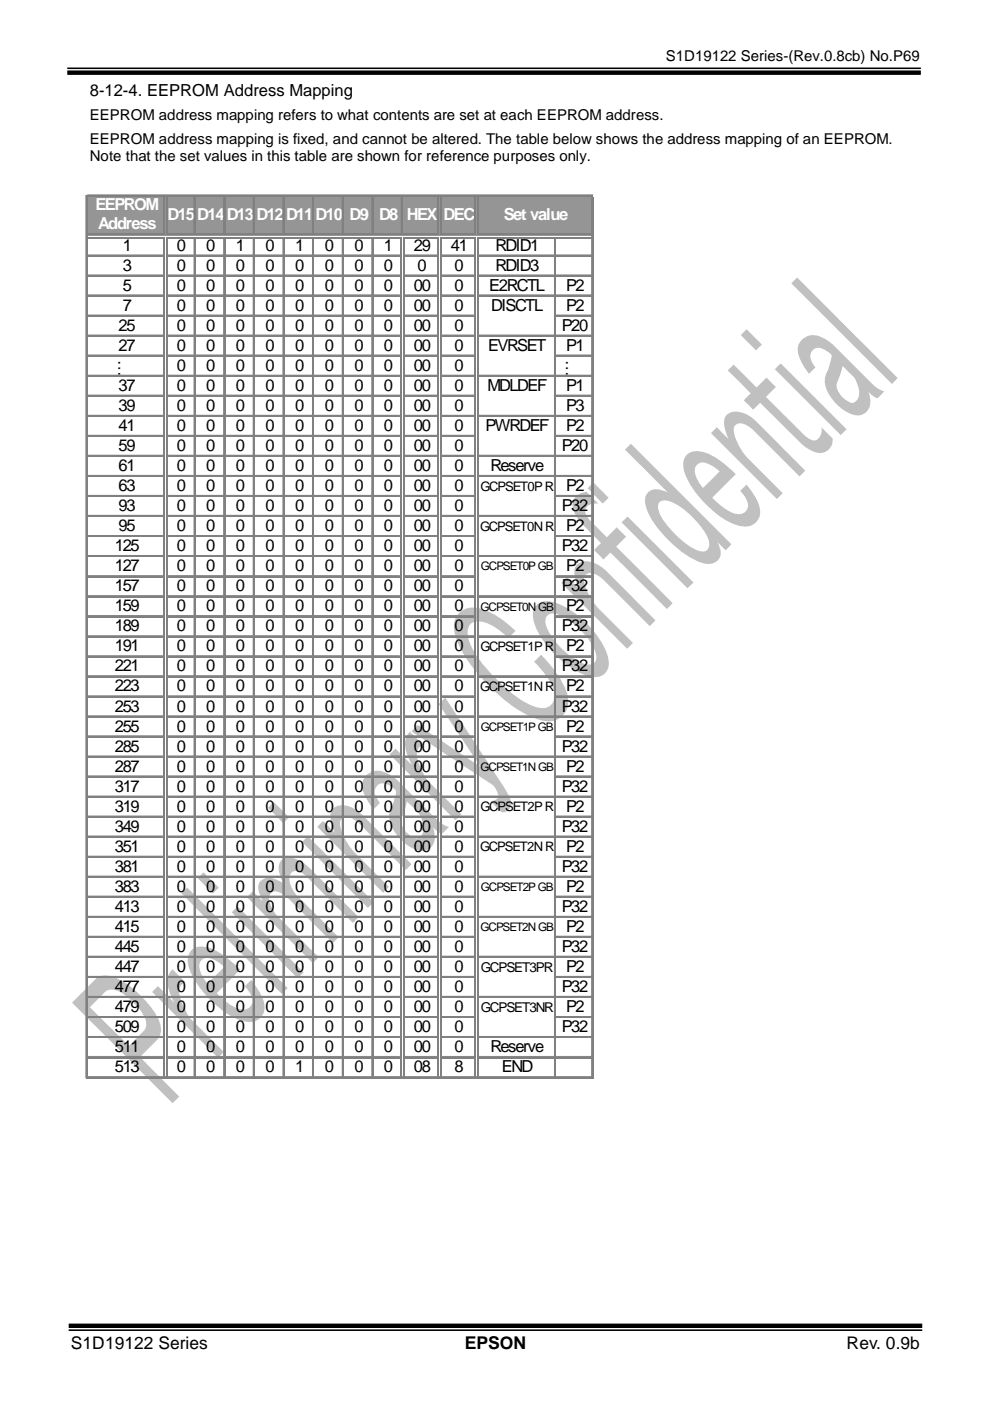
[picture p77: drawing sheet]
<svg xmlns="http://www.w3.org/2000/svg" width="210mm" height="297mm" viewBox="0 0 210 297" stroke-linecap="round" stroke-linejoin="round" font-family="sans-serif">
<defs><g id="words">
<g font-size="3.7">
<text x="15" y="286">S1D19122 Series</text>
<text x="98.6" y="286">EPSON</text>
<text x="179.5" y="286">Rev. 0.9b</text>
</g>
<g font-size="3.5">
<text x="19" y="20.3">8-12-4. EEPROM Address Mapping</text>
<text x="26" y="53.1">1</text>
<text x="37.5" y="53.1">0</text>
<text x="43.7" y="53.1">0</text>
<text x="50" y="53.1">1</text>
<text x="56.3" y="53.1">0</text>
<text x="62.6" y="53.1">1</text>
<text x="68.9" y="53.1">0</text>
<text x="75.1" y="53.1">0</text>
<text x="81.4" y="53.1">1</text>
<text x="87.7" y="53.1">29</text>
<text x="95.6" y="53.1">41</text>
<text x="105" y="53.1">RDID1</text>
<text x="26" y="57.4">3</text>
<text x="37.5" y="57.4">0</text>
<text x="43.7" y="57.4">0</text>
<text x="50" y="57.4">0</text>
<text x="56.3" y="57.4">0</text>
<text x="62.6" y="57.4">0</text>
<text x="68.9" y="57.4">0</text>
<text x="75.1" y="57.4">0</text>
<text x="81.4" y="57.4">0</text>
<text x="88.5" y="57.4">0</text>
<text x="96.4" y="57.4">0</text>
<text x="105" y="57.4">RDID3</text>
<text x="26" y="61.6">5</text>
<text x="26" y="65.9">7</text>
<text x="37.5" y="61.6">0</text>
<text x="37.5" y="65.9">0</text>
<text x="43.7" y="61.6">0</text>
<text x="43.7" y="65.9">0</text>
<text x="50" y="61.6">0</text>
<text x="50" y="65.9">0</text>
<text x="56.3" y="61.6">0</text>
<text x="56.3" y="65.9">0</text>
<text x="62.6" y="61.6">0</text>
<text x="62.6" y="65.9">0</text>
<text x="68.9" y="61.6">0</text>
<text x="68.9" y="65.9">0</text>
<text x="75.1" y="61.6">0</text>
<text x="75.1" y="65.9">0</text>
<text x="81.4" y="61.6">0</text>
<text x="81.4" y="65.9">0</text>
<text x="87.7" y="61.6">00</text>
<text x="87.7" y="65.9">00</text>
<text x="96.4" y="61.6">0</text>
<text x="96.4" y="65.9">0</text>
<text x="103.7" y="61.6">E2RCTL</text>
<text x="104.1" y="65.9">DISCTL</text>
<text x="120" y="61.6">P2</text>
<text x="120" y="65.9">P2</text>
<text x="25.1" y="70.1">25</text>
<text x="37.5" y="70.1">0</text>
<text x="43.7" y="70.1">0</text>
<text x="50" y="70.1">0</text>
<text x="56.3" y="70.1">0</text>
<text x="62.6" y="70.1">0</text>
<text x="68.9" y="70.1">0</text>
<text x="75.1" y="70.1">0</text>
<text x="81.4" y="70.1">0</text>
<text x="87.7" y="70.1">00</text>
<text x="96.4" y="70.1">0</text>
<text x="119.1" y="70.1">P20</text>
<text x="25.1" y="76.2" transform="rotate(90 25.1 76.2)">…</text>
<text x="25.1" y="74.4">27</text>
<text x="37.5" y="74.4">0</text>
<text x="43.7" y="74.4">0</text>
<text x="50" y="74.4">0</text>
<text x="56.3" y="74.4">0</text>
<text x="62.6" y="74.4">0</text>
<text x="68.9" y="74.4">0</text>
<text x="75.1" y="74.4">0</text>
<text x="81.4" y="74.4">0</text>
<text x="87.7" y="74.4">00</text>
<text x="96.4" y="74.4">0</text>
<text x="103.5" y="74.4">EVRSET</text>
<text x="120" y="74.4">P1</text>
<text x="120.1" y="76.2" transform="rotate(90 120.1 76.2)">…</text>
<text x="25.1" y="82.9">37</text>
<text x="37.5" y="78.6">0</text>
<text x="37.5" y="82.9">0</text>
<text x="43.7" y="78.6">0</text>
<text x="43.7" y="82.9">0</text>
<text x="50" y="78.6">0</text>
<text x="50" y="82.9">0</text>
<text x="56.3" y="78.6">0</text>
<text x="56.3" y="82.9">0</text>
<text x="62.6" y="78.6">0</text>
<text x="62.6" y="82.9">0</text>
<text x="68.9" y="78.6">0</text>
<text x="68.9" y="82.9">0</text>
<text x="75.1" y="78.6">0</text>
<text x="75.1" y="82.9">0</text>
<text x="81.4" y="78.6">0</text>
<text x="81.4" y="82.9">0</text>
<text x="87.7" y="78.6">00</text>
<text x="87.7" y="82.9">00</text>
<text x="96.4" y="78.6">0</text>
<text x="96.4" y="82.9">0</text>
<text x="103.3" y="82.9">MDLDEF</text>
<text x="120" y="82.9">P1</text>
<text x="25.1" y="87.1">39</text>
<text x="37.5" y="87.1">0</text>
<text x="43.7" y="87.1">0</text>
<text x="50" y="87.1">0</text>
<text x="56.3" y="87.1">0</text>
<text x="62.6" y="87.1">0</text>
<text x="68.9" y="87.1">0</text>
<text x="75.1" y="87.1">0</text>
<text x="81.4" y="87.1">0</text>
<text x="87.7" y="87.1">00</text>
<text x="96.4" y="87.1">0</text>
<text x="120" y="87.1">P3</text>
<text x="25.1" y="91.4">41</text>
<text x="25.1" y="95.6">59</text>
<text x="37.5" y="91.4">0</text>
<text x="37.5" y="95.6">0</text>
<text x="43.7" y="91.4">0</text>
<text x="43.7" y="95.6">0</text>
<text x="50" y="91.4">0</text>
<text x="50" y="95.6">0</text>
<text x="56.3" y="91.4">0</text>
<text x="56.3" y="95.6">0</text>
<text x="62.6" y="91.4">0</text>
<text x="62.6" y="95.6">0</text>
<text x="68.9" y="91.4">0</text>
<text x="68.9" y="95.6">0</text>
<text x="75.1" y="91.4">0</text>
<text x="75.1" y="95.6">0</text>
<text x="81.4" y="91.4">0</text>
<text x="81.4" y="95.6">0</text>
<text x="87.7" y="91.4">00</text>
<text x="87.7" y="95.6">00</text>
<text x="96.4" y="91.4">0</text>
<text x="96.4" y="95.6">0</text>
<text x="102.9" y="91.4">PWRDEF</text>
<text x="119.1" y="95.6">P20</text>
<text x="120" y="91.4">P2</text>
<text x="25.1" y="99.9">61</text>
<text x="37.5" y="99.9">0</text>
<text x="43.7" y="99.9">0</text>
<text x="50" y="99.9">0</text>
<text x="56.3" y="99.9">0</text>
<text x="62.6" y="99.9">0</text>
<text x="68.9" y="99.9">0</text>
<text x="75.1" y="99.9">0</text>
<text x="81.4" y="99.9">0</text>
<text x="87.7" y="99.9">00</text>
<text x="96.4" y="99.9">0</text>
<text x="104" y="99.9">Reserve</text>
<text x="25.1" y="104.1">63</text>
<text x="37.5" y="104.1">0</text>
<text x="43.7" y="104.1">0</text>
<text x="50" y="104.1">0</text>
<text x="56.3" y="104.1">0</text>
<text x="62.6" y="104.1">0</text>
<text x="68.9" y="104.1">0</text>
<text x="75.1" y="104.1">0</text>
<text x="81.4" y="104.1">0</text>
<text x="87.7" y="104.1">00</text>
<text x="96.4" y="104.1">0</text>
<text x="120" y="104.1">P2</text>
<text x="25.1" y="112.6">95</text>
<text x="25.1" y="108.4">93</text>
<text x="37.5" y="108.4">0</text>
<text x="37.5" y="112.6">0</text>
<text x="43.7" y="108.4">0</text>
<text x="43.7" y="112.6">0</text>
<text x="50" y="108.4">0</text>
<text x="50" y="112.6">0</text>
<text x="56.3" y="108.4">0</text>
<text x="56.3" y="112.6">0</text>
<text x="62.6" y="108.4">0</text>
<text x="62.6" y="112.6">0</text>
<text x="68.9" y="108.4">0</text>
<text x="68.9" y="112.6">0</text>
<text x="75.1" y="108.4">0</text>
<text x="75.1" y="112.6">0</text>
<text x="81.4" y="108.4">0</text>
<text x="81.4" y="112.6">0</text>
<text x="87.7" y="108.4">00</text>
<text x="87.7" y="112.6">00</text>
<text x="96.4" y="108.4">0</text>
<text x="96.4" y="112.6">0</text>
<text x="119.1" y="108.4">P32</text>
<text x="120" y="112.6">P2</text>
<text x="24.3" y="116.9">125</text>
<text x="37.5" y="116.9">0</text>
<text x="43.7" y="116.9">0</text>
<text x="50" y="116.9">0</text>
<text x="56.3" y="116.9">0</text>
<text x="62.6" y="116.9">0</text>
<text x="68.9" y="116.9">0</text>
<text x="75.1" y="116.9">0</text>
<text x="81.4" y="116.9">0</text>
<text x="87.7" y="116.9">00</text>
<text x="96.4" y="116.9">0</text>
<text x="119.1" y="116.9">P32</text>
<text x="24.3" y="121.1">127</text>
<text x="24.3" y="125.3">157</text>
<text x="37.5" y="121.1">0</text>
<text x="37.5" y="125.3">0</text>
<text x="43.7" y="121.1">0</text>
<text x="43.7" y="125.3">0</text>
<text x="50" y="121.1">0</text>
<text x="50" y="125.3">0</text>
<text x="56.3" y="121.1">0</text>
<text x="56.3" y="125.3">0</text>
<text x="62.6" y="121.1">0</text>
<text x="62.6" y="125.3">0</text>
<text x="68.9" y="121.1">0</text>
<text x="68.9" y="125.3">0</text>
<text x="75.1" y="121.1">0</text>
<text x="75.1" y="125.3">0</text>
<text x="81.4" y="121.1">0</text>
<text x="81.4" y="125.3">0</text>
<text x="87.7" y="121.1">00</text>
<text x="87.7" y="125.3">00</text>
<text x="96.4" y="121.1">0</text>
<text x="96.4" y="125.3">0</text>
<text x="119.1" y="125.3">P32</text>
<text x="120" y="121.1">P2</text>
<text x="24.3" y="129.6">159</text>
<text x="37.5" y="129.6">0</text>
<text x="43.7" y="129.6">0</text>
<text x="50" y="129.6">0</text>
<text x="56.3" y="129.6">0</text>
<text x="62.6" y="129.6">0</text>
<text x="68.9" y="129.6">0</text>
<text x="75.1" y="129.6">0</text>
<text x="81.4" y="129.6">0</text>
<text x="87.7" y="129.6">00</text>
<text x="96.4" y="129.6">0</text>
<text x="120" y="129.6">P2</text>
<text x="24.3" y="133.9">189</text>
<text x="37.5" y="133.9">0</text>
<text x="43.7" y="133.9">0</text>
<text x="50" y="133.9">0</text>
<text x="56.3" y="133.9">0</text>
<text x="62.6" y="133.9">0</text>
<text x="68.9" y="133.9">0</text>
<text x="75.1" y="133.9">0</text>
<text x="81.4" y="133.9">0</text>
<text x="87.7" y="133.9">00</text>
<text x="96.4" y="133.9">0</text>
<text x="119.1" y="133.9">P32</text>
<text x="24.3" y="138.1">191</text>
<text x="24.3" y="142.4">221</text>
<text x="37.5" y="138.1">0</text>
<text x="37.5" y="142.4">0</text>
<text x="43.7" y="138.1">0</text>
<text x="43.7" y="142.4">0</text>
<text x="50" y="138.1">0</text>
<text x="50" y="142.4">0</text>
<text x="56.3" y="138.1">0</text>
<text x="56.3" y="142.4">0</text>
<text x="62.6" y="138.1">0</text>
<text x="62.6" y="142.4">0</text>
<text x="68.9" y="138.1">0</text>
<text x="68.9" y="142.4">0</text>
<text x="75.1" y="138.1">0</text>
<text x="75.1" y="142.4">0</text>
<text x="81.4" y="138.1">0</text>
<text x="81.4" y="142.4">0</text>
<text x="87.7" y="138.1">00</text>
<text x="87.7" y="142.4">00</text>
<text x="96.4" y="138.1">0</text>
<text x="96.4" y="142.4">0</text>
<text x="119.1" y="142.4">P32</text>
<text x="120" y="138.1">P2</text>
<text x="24.3" y="146.6">223</text>
<text x="37.5" y="146.6">0</text>
<text x="43.7" y="146.6">0</text>
<text x="50" y="146.6">0</text>
<text x="56.3" y="146.6">0</text>
<text x="62.6" y="146.6">0</text>
<text x="68.9" y="146.6">0</text>
<text x="75.1" y="146.6">0</text>
<text x="81.4" y="146.6">0</text>
<text x="87.7" y="146.6">00</text>
<text x="96.4" y="146.6">0</text>
<text x="120" y="146.6">P2</text>
<text x="24.3" y="155.1">255</text>
<text x="24.3" y="150.9">253</text>
<text x="37.5" y="150.9">0</text>
<text x="37.5" y="155.1">0</text>
<text x="43.7" y="150.9">0</text>
<text x="43.7" y="155.1">0</text>
<text x="50" y="150.9">0</text>
<text x="50" y="155.1">0</text>
<text x="56.3" y="150.9">0</text>
<text x="56.3" y="155.1">0</text>
<text x="62.6" y="150.9">0</text>
<text x="62.6" y="155.1">0</text>
<text x="68.9" y="150.9">0</text>
<text x="68.9" y="155.1">0</text>
<text x="75.1" y="150.9">0</text>
<text x="75.1" y="155.1">0</text>
<text x="81.4" y="150.9">0</text>
<text x="81.4" y="155.1">0</text>
<text x="87.7" y="150.9">00</text>
<text x="87.7" y="155.1">00</text>
<text x="96.4" y="150.9">0</text>
<text x="96.4" y="155.1">0</text>
<text x="119.1" y="150.9">P32</text>
<text x="120" y="155.1">P2</text>
<text x="24.3" y="159.3">285</text>
<text x="37.5" y="159.3">0</text>
<text x="43.7" y="159.3">0</text>
<text x="50" y="159.3">0</text>
<text x="56.3" y="159.3">0</text>
<text x="62.6" y="159.3">0</text>
<text x="68.9" y="159.3">0</text>
<text x="75.1" y="159.3">0</text>
<text x="81.4" y="159.3">0</text>
<text x="87.7" y="159.3">00</text>
<text x="96.4" y="159.3">0</text>
<text x="119.1" y="159.3">P32</text>
<text x="24.3" y="163.6">287</text>
<text x="24.3" y="167.9">317</text>
<text x="37.5" y="163.6">0</text>
<text x="37.5" y="167.9">0</text>
<text x="43.7" y="163.6">0</text>
<text x="43.7" y="167.9">0</text>
<text x="50" y="163.6">0</text>
<text x="50" y="167.9">0</text>
<text x="56.3" y="163.6">0</text>
<text x="56.3" y="167.9">0</text>
<text x="62.6" y="163.6">0</text>
<text x="62.6" y="167.9">0</text>
<text x="68.9" y="163.6">0</text>
<text x="68.9" y="167.9">0</text>
<text x="75.1" y="163.6">0</text>
<text x="75.1" y="167.9">0</text>
<text x="81.4" y="163.6">0</text>
<text x="81.4" y="167.9">0</text>
<text x="87.7" y="163.6">00</text>
<text x="87.7" y="167.9">00</text>
<text x="96.4" y="163.6">0</text>
<text x="96.4" y="167.9">0</text>
<text x="119.1" y="167.9">P32</text>
<text x="120" y="163.6">P2</text>
<text x="24.3" y="172.1">319</text>
<text x="37.5" y="172.1">0</text>
<text x="43.7" y="172.1">0</text>
<text x="50" y="172.1">0</text>
<text x="56.3" y="172.1">0</text>
<text x="62.6" y="172.1">0</text>
<text x="68.9" y="172.1">0</text>
<text x="75.1" y="172.1">0</text>
<text x="81.4" y="172.1">0</text>
<text x="87.7" y="172.1">00</text>
<text x="96.4" y="172.1">0</text>
<text x="120" y="172.1">P2</text>
<text x="24.3" y="176.4">349</text>
<text x="37.5" y="176.4">0</text>
<text x="43.7" y="176.4">0</text>
<text x="50" y="176.4">0</text>
<text x="56.3" y="176.4">0</text>
<text x="62.6" y="176.4">0</text>
<text x="68.9" y="176.4">0</text>
<text x="75.1" y="176.4">0</text>
<text x="81.4" y="176.4">0</text>
<text x="87.7" y="176.4">00</text>
<text x="96.4" y="176.4">0</text>
<text x="119.1" y="176.4">P32</text>
<text x="24.3" y="180.6">351</text>
<text x="24.3" y="184.9">381</text>
<text x="37.5" y="180.6">0</text>
<text x="37.5" y="184.9">0</text>
<text x="43.7" y="180.6">0</text>
<text x="43.7" y="184.9">0</text>
<text x="50" y="180.6">0</text>
<text x="50" y="184.9">0</text>
<text x="56.3" y="180.6">0</text>
<text x="56.3" y="184.9">0</text>
<text x="62.6" y="180.6">0</text>
<text x="62.6" y="184.9">0</text>
<text x="68.9" y="180.6">0</text>
<text x="68.9" y="184.9">0</text>
<text x="75.1" y="180.6">0</text>
<text x="75.1" y="184.9">0</text>
<text x="81.4" y="180.6">0</text>
<text x="81.4" y="184.9">0</text>
<text x="87.7" y="180.6">00</text>
<text x="87.7" y="184.9">00</text>
<text x="96.4" y="180.6">0</text>
<text x="96.4" y="184.9">0</text>
<text x="119.1" y="184.9">P32</text>
<text x="120" y="180.6">P2</text>
<text x="24.3" y="189.1">383</text>
<text x="37.5" y="189.1">0</text>
<text x="43.7" y="189.1">0</text>
<text x="50" y="189.1">0</text>
<text x="56.3" y="189.1">0</text>
<text x="62.6" y="189.1">0</text>
<text x="68.9" y="189.1">0</text>
<text x="75.1" y="189.1">0</text>
<text x="81.4" y="189.1">0</text>
<text x="87.7" y="189.1">00</text>
<text x="96.4" y="189.1">0</text>
<text x="120" y="189.1">P2</text>
<text x="24.3" y="197.6">415</text>
<text x="24.3" y="193.3">413</text>
<text x="37.5" y="193.3">0</text>
<text x="37.5" y="197.6">0</text>
<text x="43.7" y="193.3">0</text>
<text x="43.7" y="197.6">0</text>
<text x="50" y="193.3">0</text>
<text x="50" y="197.6">0</text>
<text x="56.3" y="193.3">0</text>
<text x="56.3" y="197.6">0</text>
<text x="62.6" y="193.3">0</text>
<text x="62.6" y="197.6">0</text>
<text x="68.9" y="193.3">0</text>
<text x="68.9" y="197.6">0</text>
<text x="75.1" y="193.3">0</text>
<text x="75.1" y="197.6">0</text>
<text x="81.4" y="193.3">0</text>
<text x="81.4" y="197.6">0</text>
<text x="87.7" y="193.3">00</text>
<text x="87.7" y="197.6">00</text>
<text x="96.4" y="193.3">0</text>
<text x="96.4" y="197.6">0</text>
<text x="119.1" y="193.3">P32</text>
<text x="120" y="197.6">P2</text>
<text x="24.3" y="201.8">445</text>
<text x="37.5" y="201.8">0</text>
<text x="43.7" y="201.8">0</text>
<text x="50" y="201.8">0</text>
<text x="56.3" y="201.8">0</text>
<text x="62.6" y="201.8">0</text>
<text x="68.9" y="201.8">0</text>
<text x="75.1" y="201.8">0</text>
<text x="81.4" y="201.8">0</text>
<text x="87.7" y="201.8">00</text>
<text x="96.4" y="201.8">0</text>
<text x="119.1" y="201.8">P32</text>
<text x="24.3" y="206.1">447</text>
<text x="37.5" y="206.1">0</text>
<text x="43.7" y="206.1">0</text>
<text x="50" y="206.1">0</text>
<text x="56.3" y="206.1">0</text>
<text x="62.6" y="206.1">0</text>
<text x="68.9" y="206.1">0</text>
<text x="75.1" y="206.1">0</text>
<text x="81.4" y="206.1">0</text>
<text x="87.7" y="206.1">00</text>
<text x="96.4" y="206.1">0</text>
<text x="120" y="206.1">P2</text>
<text x="24.3" y="214.6">479</text>
<text x="24.3" y="210.4">477</text>
<text x="37.5" y="210.4">0</text>
<text x="37.5" y="214.6">0</text>
<text x="43.7" y="210.4">0</text>
<text x="43.7" y="214.6">0</text>
<text x="50" y="210.4">0</text>
<text x="50" y="214.6">0</text>
<text x="56.3" y="210.4">0</text>
<text x="56.3" y="214.6">0</text>
<text x="62.6" y="210.4">0</text>
<text x="62.6" y="214.6">0</text>
<text x="68.9" y="210.4">0</text>
<text x="68.9" y="214.6">0</text>
<text x="75.1" y="210.4">0</text>
<text x="75.1" y="214.6">0</text>
<text x="81.4" y="210.4">0</text>
<text x="81.4" y="214.6">0</text>
<text x="87.7" y="210.4">00</text>
<text x="87.7" y="214.6">00</text>
<text x="96.4" y="210.4">0</text>
<text x="96.4" y="214.6">0</text>
<text x="119.1" y="210.4">P32</text>
<text x="120" y="214.6">P2</text>
<text x="24.3" y="218.8">509</text>
<text x="37.5" y="218.8">0</text>
<text x="43.7" y="218.8">0</text>
<text x="50" y="218.8">0</text>
<text x="56.3" y="218.8">0</text>
<text x="62.6" y="218.8">0</text>
<text x="68.9" y="218.8">0</text>
<text x="75.1" y="218.8">0</text>
<text x="81.4" y="218.8">0</text>
<text x="87.7" y="218.8">00</text>
<text x="96.4" y="218.8">0</text>
<text x="119.1" y="218.8">P32</text>
<text x="24.3" y="223.1">511</text>
<text x="24.3" y="227.3">513</text>
<text x="37.5" y="223.1">0</text>
<text x="37.5" y="227.3">0</text>
<text x="43.7" y="223.1">0</text>
<text x="43.7" y="227.3">0</text>
<text x="50" y="223.1">0</text>
<text x="50" y="227.3">0</text>
<text x="56.3" y="223.1">0</text>
<text x="56.3" y="227.3">0</text>
<text x="62.6" y="223.1">0</text>
<text x="62.6" y="227.3">1</text>
<text x="68.9" y="223.1">0</text>
<text x="68.9" y="227.3">0</text>
<text x="75.1" y="223.1">0</text>
<text x="75.1" y="227.3">0</text>
<text x="81.4" y="223.1">0</text>
<text x="81.4" y="227.3">0</text>
<text x="87.7" y="223.1">00</text>
<text x="87.7" y="227.3">08</text>
<text x="96.4" y="223.1">0</text>
<text x="96.4" y="227.3">8</text>
<text x="104" y="223.1">Reserve</text>
<text x="106.4" y="227.3">END</text>
</g>
<g font-size="3.5" fill="#fff">
<text x="20.2" y="44.6">EEPROM</text>
<text x="35.5" y="46.6">D15</text>
<text x="41.8" y="46.6">D14</text>
<text x="48.1" y="46.6">D13</text>
<text x="54.4" y="46.6">D12D11D10 D9 D8 HEX</text>
<text x="94.1" y="46.6">DEC</text>
<text x="106.8" y="46.6">Set value</text>
<text x="20.8" y="48.5">Address</text>
</g>
<g font-size="3.2">
<text x="141.2" y="13">S1D19122 Series-(Rev.0.8cb) No.P69</text>
<text x="19" y="25.4">EEPROM address mapping refers to what contents are set at each EEPROM address.</text>
<text x="19" y="30.5">EEPROM address mapping is fixed, and cannot be altered. The table below shows the address mapping of an EEPROM.</text>
<text x="19" y="34.2">Note that the set values in this table are shown for reference purposes only.</text>
</g>
<g font-size="2.9">
<text x="101.9" y="206.1">GCPSET3PR</text>
<text x="101.9" y="214.6">GCPSET3NR</text>
</g>
<g font-size="2.8">
<text x="101.9" y="104.1">GCPSET0P R</text>
<text x="101.8" y="112.5">GCPSET0N R</text>
<text x="101.9" y="138">GCPSET1P R</text>
<text x="101.8" y="146.5">GCPSET1N R</text>
<text x="101.9" y="172">GCPSET2P R</text>
<text x="101.8" y="180.5">GCPSET2N R</text>
</g>
<g font-size="2.5">
<text x="101.9" y="120.9">GCPSET0P GB</text>
<text x="101.9" y="129.5">GCPSET0N GB</text>
<text x="101.9" y="154.9">GCPSET1P GB</text>
<text x="101.9" y="163.4">GCPSET1N GB</text>
<text x="101.9" y="188.9">GCPSET2P GB</text>
<text x="101.9" y="197.4">GCPSET2N GB</text>
</g>
</g></defs>
<g fill="#c0c0c0">
<path d="M20.2 207.6a4 4 0 0 1 4.6-.2 20.5 20.5 0 0 1 9 9.3 3.5 3.5 0 0 1-1.1 4.4l-3 3 8.3 8.4-1.4 1.4-21.3-21.3zM19 213.5l8.3 8.2 2.7-2.7a2.67 2.67 0 0 0 .4-3.8 12.9 12.9 0 0 0-6.1-5.3 2.21 2.21 0 0 0-2.5 .9z" fill-rule="evenodd"/>
<path d="M36.6 205.5l2.7 2.7a2.26 2.26 0 0 0-1.1 3.2 13.4 13.4 0 0 0 4.3 6.7l5 5-1.3 1.2-13.9-14 1.2-1.2 3.5 3.5a11.3 11.3 0 0 1-1.5-4.8 3.4 3.4 0 0 1 1.1-2.3z" fill-rule="evenodd"/>
<path d="M40.6 201.4a4.2 4.2 0 0 1 4.7-.1 21.4 21.4 0 0 1 5.6 4.3l-5 5a9.8 9.8 0 0 0 5.6 3.4 2.01 2.01 0 0 0 1.9-1.1 2.01 2.01 0 0 0-.3-2.2l-1.2-1.6 1.4-1.3a10.2 10.2 0 0 1 2.8 6.1 3.3 3.3 0 0 1-4.4 2.6 19.6 19.6 0 0 1-10.2-8.3 8 8 0 0 1-1.6-5.3l.4-1.1zM42.7 203.6a3.3 3.3 0 0 0 .3 3.6l1 1.3 3.5-3.5a6 6 0 0 0-3.7-1.9l-.4 .1z" fill-rule="evenodd"/>
<path d="M39.7 188.2l21.3 21.3-1.2 1.2-21.4-21.3z" fill-rule="evenodd"/>
<path d="M43.1 185l3.3 3.2-1.3 1.2-3.2-3.2zM49.4 193.1l1-.9 13.9 14-1.2 1.2-14-14z" fill-rule="evenodd"/>
<path d="M59.7 182.4a2.54 2.54 0 0 1 3.2-.2 12.4 12.4 0 0 1 4.5 3.6l8.6 8.6-1.2 1.3-9-9a3.9 3.9 0 0 0-3.7-1.9 2.32 2.32 0 0 0-.4 3.1l.7 1.3 .5 .7 8.9 8.8-1.2 1.2-9-8.9a4.6 4.6 0 0 0-3.6-2 1.51 1.51 0 0 0-.9 2 8.7 8.7 0 0 0 3.3 4.8l7.2 7.1-1.3 1.3-14-14 1.3-1.2 2.1 2.1a4.7 4.7 0 0 1-.8-3.9 2.81 2.81 0 0 1 4-.6l1.2 .6-.4-.8a3.7 3.7 0 0 1 0-4z" fill-rule="evenodd"/>
<path d="M56.8 171.3l1.2-1.2 3.3 3.2-1.2 1.2zM65 177.6l.3-.3 13.9 14-1.2 1.2-13.9-14z" fill-rule="evenodd"/>
<path d="M70.6 171.5a3.8 3.8 0 0 1 4.9 .2l1.4 1.2 10.3 10.3-1.2 1.2-8.8-8.7a5.8 5.8 0 0 0-3.8-2.5 1.44 1.44 0 0 0-1.2 2.2 14.3 14.3 0 0 0 4.7 7.1l5.6 5.5-1.3 1.3-13.9-14 1.2-1.2 2.5 2.5-.7-1.8a3.3 3.3 0 0 1 .3-3.3z" fill-rule="evenodd"/>
<path d="M77.6 164.5a3.6 3.6 0 0 1 4.7-.5 17.6 17.6 0 0 1 4.7 4.2l2.4 2.4a23.6 23.6 0 0 0 4.9 4.4l.9 .3-1.5 1.5-.7-.3-1.2-1.1a3.6 3.6 0 0 1-1.3 4.9 5.2 5.2 0 0 1-4.9-1.7 7.5 7.5 0 0 1-3-6.2l1.3-3.8a1.24 1.24 0 0 0-.7-1.7 2.38 2.38 0 0 0-3.1-.4 2.17 2.17 0 0 0-.1 3l.6 .7-1.4 1.4a10.2 10.2 0 0 1-2.4-5.1 2.79 2.79 0 0 1 .8-2zM86.3 170l-.8 2.6a3.2 3.2 0 0 0 1.1 4.3l.8 .5a1.44 1.44 0 0 0 2.3-.9 6.1 6.1 0 0 0-2.5-5.7z" fill-rule="evenodd"/>
<path d="M86.9 155.2l2.8 2.7a2.21 2.21 0 0 0-1.2 3.1 12.8 12.8 0 0 0 4.4 6.7l4.9 5-1.2 1.2-14-14 1.3-1.2 3.4 3.5a11.1 11.1 0 0 1-1.4-4.7 3.4 3.4 0 0 1 1-2.3z" fill-rule="evenodd"/>
<path d="M93 149.3l1.4-1.4 10.2 15.5a24.6 24.6 0 0 1 3.7 6.5 1.82 1.82 0 0 1-2 2.3l-2.4-2.4a1.27 1.27 0 0 0 1.5-.4 1.27 1.27 0 0 0 0-1.5l-.1-.4a3.9 3.9 0 0 0-2-1.9l-16.1-10.5 1.4-1.4 13.3 8.9z" fill-rule="evenodd"/>
<path d="M97.4 130a4.6 4.6 0 0 1 5-.8 18.6 18.6 0 0 1 6.9 4.6l-1.5 1.5a11.7 11.7 0 0 0-6.1-3.6 2.25 2.25 0 0 0-2.5 3 15.7 15.7 0 0 0 4.4 7.5 30 30 0 0 0 9 7.3l.6 .3a2.92 2.92 0 0 0 4.2-1.3 5.5 5.5 0 0 0-1.3-4.8l-2.9-3.4 1.5-1.5a18.9 18.9 0 0 1 5.7 9.3 4.2 4.2 0 0 1-5.7 4.6 25.5 25.5 0 0 1-10.9-7.2 26.1 26.1 0 0 1-7.3-11 4.5 4.5 0 0 1 .9-4.5z" fill-rule="evenodd"/>
<path d="M113.8 128.3a3.7 3.7 0 0 1 4.1-.5 19.7 19.7 0 0 1 11 11.6 3.1 3.1 0 0 1-.6 3.3 3.1 3.1 0 0 1-3.4 .7 19.4 19.4 0 0 1-11.8-11.7 3.3 3.3 0 0 1 .7-3.4zM116 130.5a2.51 2.51 0 0 0 0 2.8 16.3 16.3 0 0 0 7.6 7.4 1.89 1.89 0 0 0 2.8-.9 7.4 7.4 0 0 0-2.3-5.1 14.3 14.3 0 0 0-6.4-4.6 1.84 1.84 0 0 0-1.7 .4z" fill-rule="evenodd"/>
<path d="M122.3 119.8a3.7 3.7 0 0 1 4.4-.1l2 1.5 10.3 10.3-1.2 1.3-6.4-6.5a24.7 24.7 0 0 0-5-4.5 1.57 1.57 0 0 0-2-.1 1.57 1.57 0 0 0-.5 2 14 14 0 0 0 4.7 7l5.6 5.6-1.2 1.2-14-13.9 1.2-1.3 2.5 2.5-.6-1.7a3.3 3.3 0 0 1 .2-3.3z" fill-rule="evenodd"/>
<path d="M122 105.3l.8-.5 1.5-.5 2.5 2.5h-.6a1.77 1.77 0 0 0-2 .9 1.77 1.77 0 0 0 .5 2.1l4 4.1 2.1-2.1 2 2-2.2 2.1 12 12-1.2 1.2-12-12-1.5 1.5-2-2 1.5-1.5-2-2a12.2 12.2 0 0 1-4-5.5 2.36 2.36 0 0 1 .6-2.3z" fill-rule="evenodd"/>
<path d="M125.8 102.3l3.2 3.2-1.2 1.3-3.2-3.3zM131.8 110.7l1.3-1.2 13.9 14-1.2 1.2z" fill-rule="evenodd"/>
<path d="M132.5 95.3l1.3-1.2 21.3 21.3-1.3 1.3-1.7-1.8a3.3 3.3 0 0 1 .1 3.8 3.1 3.1 0 0 1-3.5 .6 23.4 23.4 0 0 1-11.3-10.7 3.8 3.8 0 0 1 0-4.2 3 3 0 0 1 3.4-.3l.8 .3zM139.8 106.5a2.43 2.43 0 0 0 .1 2.6 19.1 19.1 0 0 0 8.1 7.7 1.55 1.55 0 0 0 1.9-.1 1.55 1.55 0 0 0 .4-1.8 15.6 15.6 0 0 0-6-7.4 4.9 4.9 0 0 0-4.2-1.2z" fill-rule="evenodd"/>
<path d="M145.7 96.4a4.2 4.2 0 0 1 4.6-.1 20.4 20.4 0 0 1 5.7 4.2l-5 5a10.1 10.1 0 0 0 5.5 3.5 1.93 1.93 0 0 0 1.8-.9 1.93 1.93 0 0 0 0-2l-.4-.9-1-1.1 1.4-1.4a9.9 9.9 0 0 1 2.9 6.1 3.2 3.2 0 0 1-4.4 2.7 19.4 19.4 0 0 1-9.7-7.6 10.5 10.5 0 0 1-2.3-5.5 2.83 2.83 0 0 1 .9-2zM147.7 98.6a3.1 3.1 0 0 0 .4 3.5l1 1.4 3.5-3.6a6.5 6.5 0 0 0-3.7-1.9l-.4 .1z" fill-rule="evenodd"/>
<path d="M154.1 88a3.7 3.7 0 0 1 4.4 0l1.9 1.4 10.3 10.4-1.2 1.2-6.4-6.4a24.4 24.4 0 0 0-5-4.5 1.57 1.57 0 0 0-2-.1 1.57 1.57 0 0 0-.4 1.9 13.7 13.7 0 0 0 4.7 7.1l5.5 5.6-1.2 1.2-14-14 1.3-1.2 2.5 2.5-.4-.9a4.2 4.2 0 0 1 0-4.2z" fill-rule="evenodd"/>
<path d="M154.3 78.5l1.2-1.2 4.9 4.9 2.1-2.1 2 1.9-2.1 2.2 7.4 7.3a4.1 4.1 0 0 0 3.1 1.9 2.38 2.38 0 0 0 1.3-2.8l2.3 2.4a2.77 2.77 0 0 1-1.2 2.6 2.77 2.77 0 0 1-3 .1 12 12 0 0 1-4.3-3.5l-6.8-6.8-1.5 1.5-2-2 1.5-1.5z" fill-rule="evenodd"/>
<path d="M157.4 70.7l.9-.9 3.2 3.3-1.2 1.2-3.2-3.3zM165.2 77.3l.3-.3 14 14-1.2 1.2-14-13.9z" fill-rule="evenodd"/>
<path d="M170 72.1a3.6 3.6 0 0 1 4.6-.4 17.1 17.1 0 0 1 4.6 3.9l2.8 2.9a22.3 22.3 0 0 0 4.7 4.2l.8 .3-1.5 1.5-.7-.4-1.2-1a3.5 3.5 0 0 1-1.3 4.8 5.3 5.3 0 0 1-4.8-1.7 7.5 7.5 0 0 1-3.1-6.2l1.3-3.8a1.18 1.18 0 0 0-.7-1.6 2.4 2.4 0 0 0-3.1-.4 2.42 2.42 0 0 0 .2 3.3l.3 .4-1.4 1.3a9 9 0 0 1-2.3-5.6l.4-1zM178.7 77.6l-.9 2.7a3.2 3.2 0 0 0 1.2 4.2l.7 .5a1.42 1.42 0 0 0 1.5 .3 1.42 1.42 0 0 0 .9-1.2 6 6 0 0 0-2.6-5.7z" fill-rule="evenodd"/>
<path d="M167.8 60.1l1.2-1.3 21.3 21.3-1.2 1.3z" fill-rule="evenodd"/>
</g>
<path d="M14.3 15.4h180.9M14.6 281.1h180.9" fill="none" stroke="#000" stroke-width=".93" stroke-linecap="butt"/>
<path d="M14.3 14.5h180.9M14.6 282h180.9" fill="none" stroke="#000" stroke-width=".34"/>
<path d="M18.4 41.5h107.3v8.6h-107.3z" fill="#959595"/>
<g fill="#808080">
<path d="M34.5 50.2h.4v.3h-.4z"/>
<path d="M34.5 49.4h.4v.4h-.4z"/>
<path d="M35.2 49.4h.3v.4h-.3z"/>
</g>
<path d="M18.5 49.6h16M18.5 50.4h16" fill="none" stroke="#808080" stroke-width=".38"/>
<g fill="#808080">
<path d="M35.2 49.4h.3v.4h-.3z"/>
<path d="M35.2 50.2h.3v.3h-.3z"/>
<path d="M84.8 50.2h.3v.3h-.3z"/>
</g>
<path d="M35.5 49.6h49.3M35.5 50.4h49.3" fill="none" stroke="#808080" stroke-width=".38"/>
<g fill="#808080">
<path d="M84.8 49.4h1v.4h-1z"/>
<path d="M85.4 50.2h.4v.3h-.4z"/>
<path d="M92.7 50.2h.3v.3h-.3z"/>
<path d="M92.7 49.4h.3v.4h-.3z"/>
<path d="M93.3 49.4h.3v.4h-.3z"/>
</g>
<path d="M85.8 49.6h6.9M85.8 50.4h6.9" fill="none" stroke="#808080" stroke-width=".38"/>
<g fill="#808080">
<path d="M93.3 49.4h.3v.4h-.3z"/>
<path d="M93.3 50.2h.3v.3h-.3z"/>
<path d="M100.6 50.2h.3v.3h-.3z"/>
<path d="M100.6 49.4h.3v.4h-.3z"/>
<path d="M101.2 49.4h.4v.4h-.4z"/>
</g>
<g fill="none" stroke="#808080" stroke-width=".38">
<path d="M18.5 54.3h16M35.5 54.3h49.3M85.8 54.3h6.9M93.6 49.6h7M93.6 50.4h7M93.6 54.3h7M18.5 62.8h16M18.5 67h16M18.5 75.5h16M18.5 79.7h16M35.5 62.8h49.3M35.5 67h49.3"/>
<path d="M35.5 75.5h49.3M35.5 79.7h49.3M85.8 62.8h6.9M85.8 67h6.9M85.8 75.5h6.9M85.8 79.7h6.9M93.6 62.8h7M93.6 67h7M93.6 75.5h7M93.6 79.7h7M18.5 88.2h16M18.5 92.5h16"/>
<path d="M18.5 96.8h16M35.5 88.2h49.3M35.5 92.5h49.3M35.5 96.8h49.3M85.8 88.2h6.9M85.8 92.5h6.9M85.8 96.8h6.9M93.6 88.2h7M93.6 92.5h7M93.6 96.8h7M18.5 101h16M18.5 109.5h16"/>
<path d="M18.5 113.7h16M35.5 101h49.3M35.5 109.5h49.3M35.5 113.7h49.3M85.8 101h6.9M85.8 109.5h6.9M85.8 113.7h6.9M93.6 101h7M93.6 109.5h7M93.6 113.7h7M18.5 122.2h16M18.5 126.5h16"/>
<path d="M18.5 135h16M18.5 139.2h16M35.5 122.2h49.3M35.5 126.5h49.3M35.5 135h49.3M35.5 139.2h49.3M85.8 122.2h6.9M85.8 126.5h6.9M85.8 135h6.9M85.8 139.2h6.9M93.6 122.2h7M93.6 126.5h7"/>
<path d="M93.6 135h7M93.6 139.2h7M18.5 143.5h16M18.5 147.7h16M18.5 156.2h16M35.5 143.5h49.3M35.5 147.7h49.3M35.5 156.2h49.3M85.8 143.5h6.9M85.8 147.7h6.9M85.8 156.2h6.9M93.6 143.5h7"/>
<path d="M93.6 147.7h7M93.6 156.2h7M18.5 160.5h16M18.5 169h16M18.5 173.2h16M18.5 177.5h16M35.5 160.5h49.3M35.5 169h49.3M35.5 173.2h49.3M35.5 177.5h49.3M85.8 160.5h6.9M85.8 169h6.9"/>
<path d="M85.8 173.2h6.9M85.8 177.5h6.9M93.6 160.5h7M93.6 169h7M93.6 173.2h7M93.6 177.5h7M18.5 181.7h16M18.5 190.2h16M18.5 194.5h16M35.5 181.7h49.3M35.5 190.2h49.3M35.5 194.5h49.3"/>
<path d="M85.8 181.7h6.9M85.8 190.2h6.9M85.8 194.5h6.9M93.6 181.7h7M93.6 190.2h7M93.6 194.5h7M18.5 203h16M18.5 207.2h16M18.5 215.7h16M18.5 219.9h16M35.5 203h49.3M35.5 207.2h49.3"/>
<path d="M35.5 215.7h49.3M35.5 219.9h49.3M85.8 203h6.9M85.8 207.2h6.9M85.8 215.7h6.9M85.8 219.9h6.9M93.6 203h7M93.6 207.2h7M93.6 215.7h7M93.6 219.9h7M18.5 224.2h16M35.5 224.2h49.3"/>
<path d="M85.8 224.2h6.9M93.6 224.2h7"/>
</g>
<g fill="none" stroke="#808080" stroke-width=".34">
<path d="M18.4 41.3v187.3M18.5 58.5h16M34.7 41.7v7.7M34.7 50.5v177.8M35.3 41.7v7.7M35.3 50.5v177.8M35.5 58.5h49.3M41.3 41.7v7.7M41.3 50.5v178.1M53.9 41.7v7.7M53.9 50.5v178.1M60.2 41.7v7.7"/>
<path d="M60.2 50.5v178.1M72.7 41.7v7.7M72.7 50.5v178.1M79 41.7v7.7M79 50.5v178.1M85 50.5v177.8M85.6 50.5v177.8M85.8 58.5h6.9M93.6 58.5h7M100.8 41.7v7.7M100.8 50.5v177.8M101.4 41.7v7.7"/>
<path d="M101.4 50.5v177.8M18.5 71.2h16M35.5 71.2h49.3M85.8 71.2h6.9M93.6 71.2h7M18.5 84h16M35.5 84h49.3M85.8 84h6.9M93.6 84h7M18.5 105.2h16M18.5 118h16M35.5 105.2h49.3"/>
<path d="M35.5 118h49.3M85.8 105.2h6.9M85.8 118h6.9M93.6 105.2h7M93.6 118h7M18.5 130.7h16M35.5 130.7h49.3M85.8 130.7h6.9M93.6 130.7h7M18.5 152h16M35.5 152h49.3M85.8 152h6.9"/>
<path d="M93.6 152h7M18.5 164.7h16M35.5 164.7h49.3M85.8 164.7h6.9M93.6 164.7h7M18.5 186h16M18.5 198.7h16M35.5 186h49.3M35.5 198.7h49.3M85.8 186h6.9M85.8 198.7h6.9M93.6 186h7"/>
<path d="M93.6 198.7h7M18.5 211.5h16M35.5 211.5h49.3M85.8 211.5h6.9M93.6 211.5h7"/>
</g>
<g fill="none" stroke="#808080" stroke-width=".21">
<path d="M18.2 41.3v187.3M18.5 54.1h16M18.5 58.3h16M35.5 54.1h49.3M35.5 58.3h49.3M41.1 41.7v7.7M41.1 50.5v178.1M47.4 41.7v7.7M47.4 50.5v178.1M53.7 41.7v7.7M53.7 50.5v178.1M60 41.7v7.7"/>
<path d="M60 50.5v178.1M66.3 41.7v7.7M66.3 50.5v178.1M72.6 41.7v7.7M72.6 50.5v178.1M78.8 41.7v7.7M78.8 50.5v178.1M85.1 41.7v7.7M85.8 54.1h6.9M85.8 58.3h6.9M93.6 54.1h7M93.6 58.3h7"/>
<path d="M125.4 41.7v186.9M18.5 62.5h16M18.5 66.8h16M18.5 71h16M18.5 75.3h16M18.5 79.5h16M35.5 62.5h49.3M35.5 66.8h49.3M35.5 71h49.3M35.5 75.3h49.3M35.5 79.5h49.3M85.8 62.5h6.9"/>
<path d="M85.8 66.8h6.9M85.8 71h6.9M85.8 75.3h6.9M85.8 79.5h6.9M93.6 62.5h7M93.6 66.8h7M93.6 71h7M93.6 75.3h7M93.6 79.5h7M18.5 83.8h16M18.5 88.1h16M18.5 92.3h16"/>
<path d="M18.5 96.5h16M35.5 83.8h49.3M35.5 88.1h49.3M35.5 92.3h49.3M35.5 96.5h49.3M85.8 83.8h6.9M85.8 88.1h6.9M85.8 92.3h6.9M85.8 96.5h6.9M93.6 83.8h7M93.6 88.1h7M93.6 92.3h7"/>
<path d="M93.6 96.5h7M18.5 100.8h16M18.5 105h16M18.5 109.3h16M18.5 113.5h16M18.5 117.8h16M35.5 100.8h49.3M35.5 105h49.3M35.5 109.3h49.3M35.5 113.5h49.3M35.5 117.8h49.3M85.8 100.8h6.9"/>
<path d="M85.8 105h6.9M85.8 109.3h6.9M85.8 113.5h6.9M85.8 117.8h6.9M93.6 100.8h7M93.6 105h7M93.6 109.3h7M93.6 113.5h7M93.6 117.8h7M18.5 122h16M18.5 126.3h16M18.5 130.5h16"/>
<path d="M18.5 134.8h16M18.5 139h16M35.5 122h49.3M35.5 126.3h49.3M35.5 130.5h49.3M35.5 134.8h49.3M35.5 139h49.3M85.8 122h6.9M85.8 126.3h6.9M85.8 130.5h6.9M85.8 134.8h6.9M85.8 139h6.9"/>
<path d="M93.6 122h7M93.6 126.3h7M93.6 130.5h7M93.6 134.8h7M93.6 139h7M18.5 143.3h16M18.5 147.5h16M18.5 151.8h16M18.5 156h16M35.5 143.3h49.3M35.5 147.5h49.3M35.5 151.8h49.3"/>
<path d="M35.5 156h49.3M85.8 143.3h6.9M85.8 147.5h6.9M85.8 151.8h6.9M85.8 156h6.9M93.6 143.3h7M93.6 147.5h7M93.6 151.8h7M93.6 156h7M18.5 160.3h16M18.5 164.5h16M18.5 168.8h16"/>
<path d="M18.5 173h16M18.5 177.2h16M35.5 160.3h49.3M35.5 164.5h49.3M35.5 168.8h49.3M35.5 173h49.3M35.5 177.2h49.3M85.8 160.3h6.9M85.8 164.5h6.9M85.8 168.8h6.9M85.8 173h6.9M85.8 177.2h6.9"/>
<path d="M93.6 160.3h7M93.6 164.5h7M93.6 168.8h7M93.6 173h7M93.6 177.2h7M18.5 181.5h16M18.5 185.8h16M18.5 190h16M18.5 194.3h16M18.5 198.5h16M35.5 181.5h49.3M35.5 185.8h49.3"/>
<path d="M35.5 190h49.3M35.5 194.3h49.3M35.5 198.5h49.3M85.8 181.5h6.9M85.8 185.8h6.9M85.8 190h6.9M85.8 194.3h6.9M85.8 198.5h6.9M93.6 181.5h7M93.6 185.8h7M93.6 190h7M93.6 194.3h7"/>
<path d="M93.6 198.5h7M18.5 202.7h16M18.5 207h16M18.5 211.2h16M18.5 215.5h16M18.5 219.8h16M35.5 202.7h49.3M35.5 207h49.3M35.5 211.2h49.3M35.5 215.5h49.3M35.5 219.8h49.3M85.8 202.7h6.9"/>
<path d="M85.8 207h6.9M85.8 211.2h6.9M85.8 215.5h6.9M85.8 219.8h6.9M93.6 202.7h7M93.6 207h7M93.6 211.2h7M93.6 215.5h7M93.6 219.8h7M18.5 224h16M35.5 224h49.3M85.8 224h6.9"/>
<path d="M93.6 224h7"/>
</g>
<path d="M47.6 41.7v7.7M47.6 50.5v178.1M66.4 41.7v7.7M66.4 50.5v178.1M85.3 41.7v7.7M92.9 41.7v7.7M92.9 50.5v177.8M93.5 41.7v7.7M93.5 50.5v177.8M125.6 41.7v186.9" fill="none" stroke="#808080" stroke-width=".3"/>
<g fill="#808080">
<path d="M34.5 50.2h.4v.3h-.4z"/>
<path d="M35.2 50.2h.3v.3h-.3z"/>
<path d="M85.4 50.2h.4v.3h-.4z"/>
<path d="M84.8 50.2h.3v.3h-.3z"/>
<path d="M92.7 50.2h.3v.3h-.3z"/>
<path d="M93.3 50.2h.3v.3h-.3z"/>
<path d="M100.6 50.2h.3v.3h-.3z"/>
<path d="M101.2 50.2h.4v.3h-.4z"/>
</g>
<path d="M18.5 41.3h107.3M117.6 50.5v178.1" fill="none" stroke="#808080" stroke-width=".21"/>
<path d="M117.7 50.5v178.1" fill="none" stroke="#808080" stroke-width=".34"/>
<path d="M18.5 41.5h107.3M101.6 49.6h23.9M101.6 50.4h23.9" fill="none" stroke="#808080" stroke-width=".38"/>
<g fill="#808080">
<path d="M101.2 49.4h.4v.4h-.4z"/>
<path d="M101.2 50.2h.4v.3h-.4z"/>
</g>
<g fill="none" stroke="#808080" stroke-width=".21">
<path d="M101.5 54.1h24.3M101.5 58.3h24.3M101.5 62.5h24.3M101.5 71h24.3M101.5 79.5h24.3M117.9 66.8h7.9M117.9 75.3h7.9M101.5 88.1h24.3M101.5 96.5h24.3M117.9 83.8h7.9M117.9 92.3h7.9M101.5 100.8h24.3"/>
<path d="M101.5 109.3h24.3M101.5 117.8h24.3M117.9 105h7.9M117.9 113.5h7.9M101.5 126.3h24.3M101.5 134.8h24.3M117.9 122h7.9M117.9 130.5h7.9M117.9 139h7.9M101.5 143.3h24.3M101.5 151.8h24.3M117.9 147.5h7.9"/>
<path d="M117.9 156h7.9M101.5 160.3h24.3M101.5 168.8h24.3M101.5 177.2h24.3M117.9 164.5h7.9M117.9 173h7.9M101.5 185.8h24.3M101.5 194.3h24.3M117.9 181.5h7.9M117.9 190h7.9M117.9 198.5h7.9M101.5 202.7h24.3"/>
<path d="M101.5 211.2h24.3M101.5 219.8h24.3M117.9 207h7.9M117.9 215.5h7.9M18.5 228.3h107.3M101.5 224h24.3"/>
</g>
<g fill="none" stroke="#808080" stroke-width=".38">
<path d="M101.6 54.3h24.2M101.6 62.8h24.2M101.6 79.7h24.2M117.9 67h7.9M117.9 75.5h7.9M101.6 88.2h24.2M101.6 96.8h24.2M117.9 92.5h7.9M101.6 101h24.2M101.6 109.5h24.2M117.9 113.7h7.9M101.6 126.5h24.2"/>
<path d="M101.6 135h24.2M117.9 122.2h7.9M117.9 139.2h7.9M101.6 143.5h24.2M117.9 147.7h7.9M117.9 156.2h7.9M101.6 160.5h24.2M101.6 169h24.2M101.6 177.5h24.2M117.9 173.2h7.9M101.6 194.5h24.2M117.9 181.7h7.9"/>
<path d="M117.9 190.2h7.9M101.6 203h24.2M101.6 219.9h24.2M117.9 207.2h7.9M117.9 215.7h7.9M18.5 228.5h107.3M101.6 224.2h24.2"/>
</g>
<path d="M101.6 58.5h24.2M101.6 71.2h24.2M117.9 84h7.9M101.6 118h24.2M117.9 105.2h7.9M117.9 130.7h7.9M101.6 152h24.2M117.9 164.7h7.9M101.6 186h24.2M117.9 198.7h7.9M101.6 211.5h24.2" fill="none" stroke="#808080" stroke-width=".34"/>
<use href="#words"/>
</svg>
